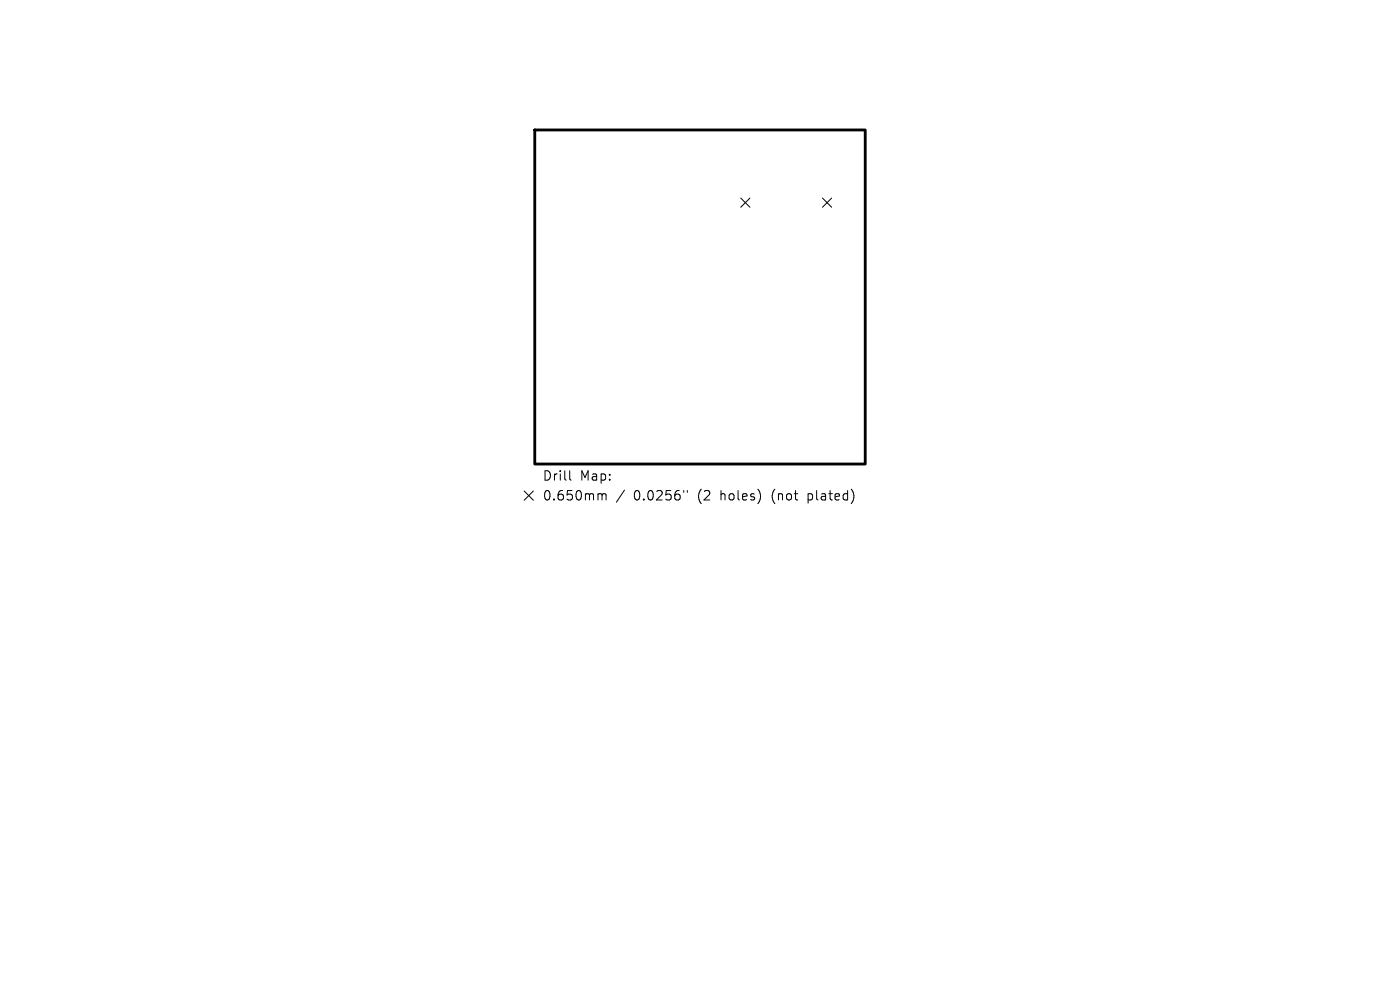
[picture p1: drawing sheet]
<svg xmlns="http://www.w3.org/2000/svg" width="297mm" height="210mm" viewBox="0 0 297 210" stroke-linecap="round" stroke-linejoin="round" font-family="sans-serif">
<defs><g id="words">
<g font-size="2.8">
<text x="115.1" y="102.2">Drill</text>
<text x="115.1" y="106.4">0.650mm</text>
<text x="123.1" y="102.2">Map:</text>
<text x="134.4" y="106.4">0.0256&quot;</text>
<text x="148" y="106.4">(2</text>
<text x="152.9" y="106.4">holes)</text>
<text x="163.8" y="106.4">(not</text>
<text x="171.6" y="106.4">plated)</text>
</g>
</g></defs>
<path d="M113.4 27.6h70.2v70.8h-70.2z" fill="none" stroke="#000" stroke-width=".6"/>
<g fill="none" stroke="#000" stroke-width=".21">
<path d="M157.1 42l2 2M159.1 42l-2 2M174.5 42l1.9 2M176.4 42l-1.9 2M120.9 99.9v1.7l.2 .3M111.2 104.2l1.9 1.9M113.1 104.2l-1.9 1.9M127.4 104.7l.3 .3M127.7 105v1.1M127.7 105l.3-.3 .5 .1 .1 1.3M132.5 104l-1.7 2.5M145.1 104.1v.3"/>
<path d="M145.8 104.1v.3M161.2 104.6v1.4M180.7 103.9a2.35 2.35 0 0 1 0 2.8"/>
</g>
<use href="#words"/>
</svg>
